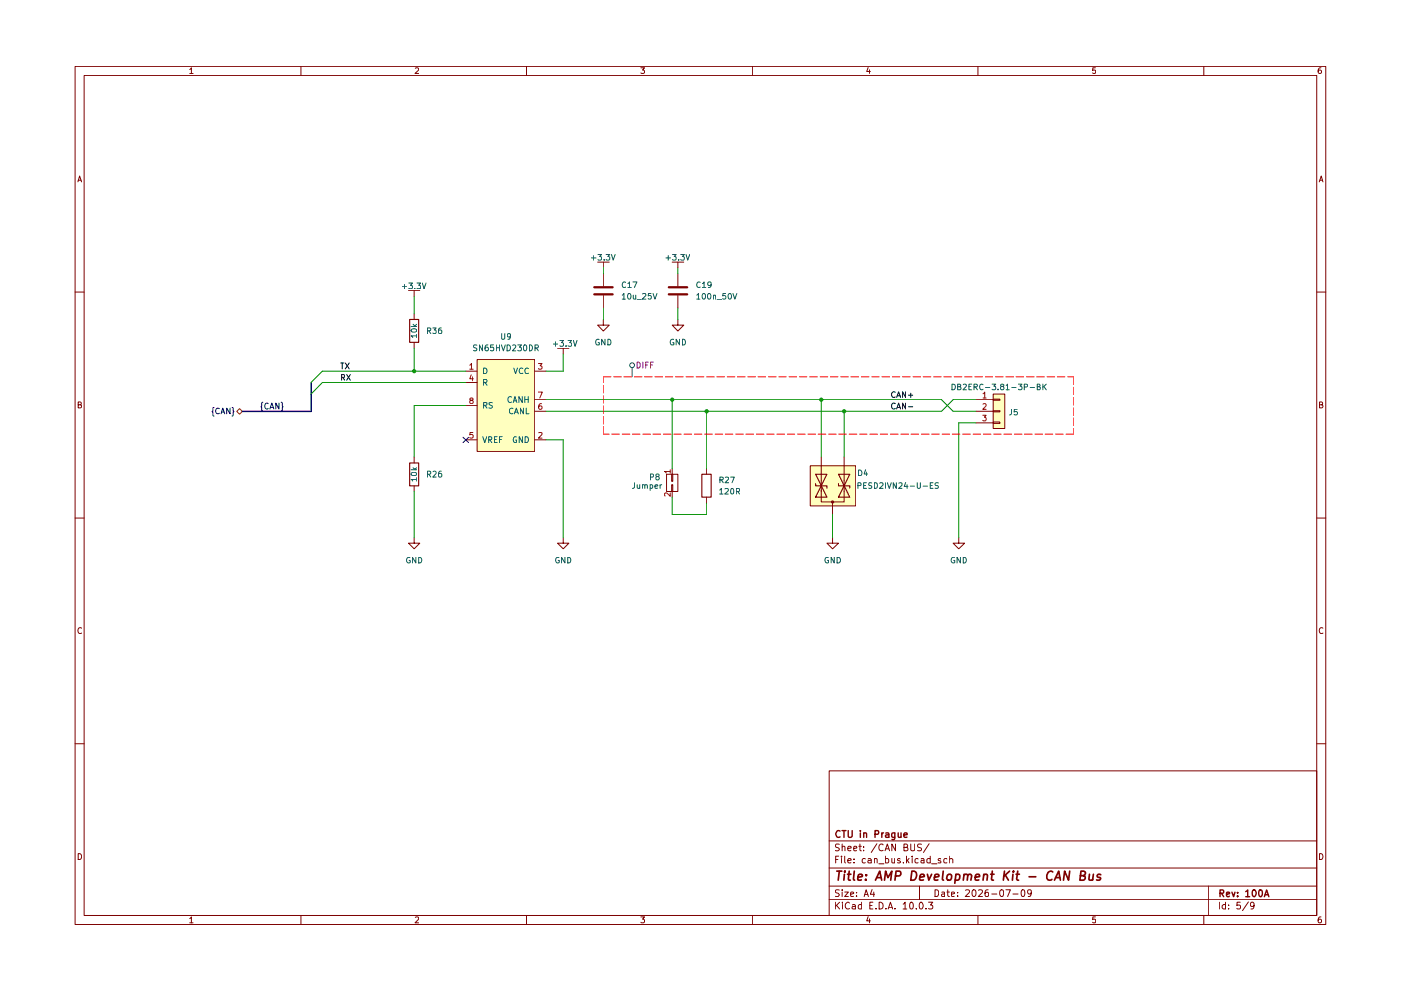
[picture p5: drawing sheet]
<svg xmlns="http://www.w3.org/2000/svg" width="420mm" height="297mm" viewBox="0 0 420 297" stroke-linecap="round" stroke-linejoin="round" font-family="sans-serif">
<g fill="none" stroke="#7d0000" stroke-width=".3">
<path d="M22.5 19.9h375.1v257.2h-375.1zM90.3 19.9v2.7M157.9 19.9v2.7M225.6 19.9v2.7M293.3 19.9v2.7M361 19.9v2.7M25.2 22.6h369.7v251.8h-369.7zM56.9 20.8l.5-.5v1.7M56.9 22h1M124.5 20.5l.7-.2 .4 .5-1.1 1.2h1.1M192.2 20.3h1.1l-.6 .7 .5 .2v.6l-.2 .2-.8-.2M260.3 20.2l-.4 1.2h1.1"/>
<path d="M260.8 20.9v1.1M328.5 20.3h-.8v.9l.8-.1v.8l-.8-.1M396.2 20.3h-.4a1.06 1.06 0 0 0-.2 1.7l.6-.2v-.6l-.6-.2-.3 .3M23.4 54.5l.5-1.8 .6 1.8M23.5 54h.8M395.6 54.5l.6-1.8 .5 1.8M395.8 54h.9M22.5 87.5h2.7M394.9 87.5h2.7M23.5 121.3l.7-.1 .1-.6-.8-.1v1.8h.6l.4-.6-.5-.4M395.7 121.3l.8-.1 .1-.6-.9-.1v1.8h.7l.3-.6-.4-.4M22.5 155.3h2.7"/>
<path d="M394.9 155.3h2.7M24.5 188.3a.79 .79 0 0 0-1.1 .7 .79 .79 0 0 0 1.1 .7M396.7 188.3a.79 .79 0 0 0-1.1 .7 .79 .79 0 0 0 1.1 .7M22.5 222.9h2.7M248.7 231.1h146.2v43.3h-146.2zM394.9 222.9h2.7M23.5 255.9a.9 .9 0 0 1 1 .9 .9 .9 0 0 1-1 .8zM248.7 252.1h146.2M250.6 257.6h.7M251.5 256.6h-.9v2.1M251.7 253.1l-.8-.1-.4 .4 .2 .5 .8 .3 .2 .5-.4 .3-.8-.1M252.4 256.6l-.2 .2h.3l-.1-.2v.3"/>
<path d="M252.4 257.3v1.4M252.6 253.9l.2-.2h.5l.1 1.3M252.6 253v2M253.3 256.6v1.8l.3 .3M254.3 258l1-.2-.4-.5h-.3l-.3 .3v.8l.3 .3 .6-.1M254.3 254.3l1-.1-.1-.5a.6 .6 0 0 0-.9 .3l.1 .9h.8M256 254.3l1-.1-.1-.5h-.6l-.3 .3 .1 .9h.8M256.1 258.5v.2M256.1 257.5v.1M257.6 253.7h.7M257.9 253v1.8l.4 .2M259 254.8v.2"/>
<path d="M259 253.7v.3M259.5 257.5l-.6-.2-.3 .4 .1 .9h.8M260.3 257.5l.6-.2 .4 .3v1.1M261.3 257.8l-1 .2v.2l.3 .5 .7-.1M262.2 257.6l.3-.3 .5 .2 .1 1.2M262.2 257.3v1.4M263 252.9l-1.7 2.6M263.6 258.9h1.5M264.8 253.2v-.1a.94 .94 0 0 0-1.3 .9 .94 .94 0 0 0 1.3 .8M265.4 255l.7-2 .7 2M265.6 257.5l.6-.2 .3 .4-.1 .9h-.8M265.6 256.6v2.1"/>
<path d="M265.6 254.4h.9M267.5 257.3v1.3l.8-.1M268.3 257.3v1.4M268.6 253v2l-1.1-2v2M269.9 257.5l-.4-.2-.3 .4 .9 .7-.4 .3-.5-.1M270.9 258.5v.2M271.1 254l.8-.1 .3-.3-.1-.4-.3-.2h-.7v2h.8l.3-.2 .1-.5-.5-.3M271.9 256.6v2.1M272.1 257.9l.5 .8M272.6 257.3l-.7 .8M273.1 253v1.7l.5 .3 .6-.1 .1-.2v-1.7M273.6 256.6v.3"/>
<path d="M273.6 257.3v1.4M275.3 257.5l-.5-.2-.4 .4 .2 .9h.7M276.3 257.5l.1-.2 .6 .2 .1 1.2M276.4 253.1a.79 .79 0 0 0-1.2 .3l.1 .5 .9 .3 .2 .2-.2 .5h-1M277.1 257.8l-.7 .1-.2 .3 .2 .5 .7-.1M278.6 252.9l-1.7 2.6M279 257.5a.6 .6 0 0 0-1 .2l.1 .9h.9M279 256.6v2.1M279.4 258.9h1.6M282.1 257.5l-.4-.2-.4 .3 .1 .3 .7 .2v.5h-.8M284 257.5l-.6-.2-.4 .4 .2 .9h.8M284.8 257.6l.6-.3 .3 .3v1.1"/>
<path d="M284.8 256.6v2.1M395.7 255.9a.9 .9 0 0 1 1.1 .9 .9 .9 0 0 1-1.1 .8zM56.9 275.3l.5-.5v1.8M56.9 276.6h1M90.3 274.4v2.7M124.5 275l.7-.2 .4 .5-1.1 1.3h1.1M157.9 274.4v2.7M192.2 274.8h1.1l-.6 .7 .5 .2v.7l-.2 .2-.8-.2M225.6 274.4v2.7M248.7 269.7h146.2M248.7 265.6h146.2M248.7 260.2h146.2"/>
<path d="M250.6 270.4v2.1M250.9 271.4l.9 1.1M251.7 266.8l-1.1 .1v.6l.9 .3 .2 .5-.4 .4-.8-.1M251.8 270.4l-1.2 1.2M252.6 266.7v.2M252.6 267.4v1.3M252.6 270.4v.3M252.6 271.1v1.4M253.3 267.4h1.1l-1.1 1.3h1.1M254.8 270.7a.91 .91 0 0 0-1.2 .1 .91 .91 0 0 0 0 1.2 .81 .81 0 0 0 1.1 .4l.1-.1M255.1 268.1l.9-.3-.1-.3-.5-.1-.3 .2 .1 1h.7M255.6 271.3l.3-.2 .6 .2v1.2"/>
<path d="M256.5 271.6l-.9 .2-.1 .2 .1 .4h.9M256.9 268.5v.2M256.9 267.5v.1M258.3 271.3l-.5-.2-.4 .4 .2 .9h.7M258.3 270.4v2.1M259.2 268.7l.6-2 .6 2M259.3 268.1h1M260.3 274.7l-.4 1.3h1.1M260.8 275.4v1.2M260.9 271.4h.6M261.5 266.6l-.5 1.5h1.3M261.8 270.4h-.9v2.1h.9"/>
<path d="M262 267.4v1.3M262.7 272.3v.2M263.7 270.4a1.03 1.03 0 0 1 1.2 1 1.03 1.03 0 0 1-1.2 1.1zM265.7 272.3v.2M266.4 272.5l.6-2.1 .7 2.1M266.5 271.9h1M268.4 272.3v.2M270.8 271l.6-.6v2.1M270.8 272.5h1.1M273.2 270.4a1.08 1.08 0 0 1 .7 1 1.08 1.08 0 0 1-.7 1.1 1.38 1.38 0 0 1 0-2.1zM274.8 272.3v.2l-.1-.1 .1-.1v.2M275.8 265.6v4.1"/>
<path d="M275.8 270.7l.4-.3a1.08 1.08 0 0 1 .7 1 1.08 1.08 0 0 1-.7 1.1l-.4-.2-.1-.6zM277.7 272.3v.2M278.5 270.4h1.2l-.6 .9 .6 .1v.9l-.4 .2-.8-.2M280.4 266.7a1.02 1.02 0 0 1 1.1 1 1.02 1.02 0 0 1-1.1 1zM282.4 267.5h.8l.1 1.2M283.3 267.8l-.9 .4 .2 .5 .7-.1M284 267.4h.7M284.2 266.7v1.7l.5 .3M285.3 268.1l1-.3-.1-.3-.6-.1-.3 .2 .1 1h.8M287.2 268.5v.2M287.2 267.5v.1M289.6 266.9l1-.1 .1 .5-1.2 1.4h1.2"/>
<path d="M291.7 266.9l.5-.2a1 1 0 0 1 .6 1.1 1 1 0 0 1-1 .8l-.3-.6zM293.3 274.4v2.7M293.5 266.9l.7-.2 .4 .2v.4l-1.2 1.4h1.2M296.3 266.7l-.6 .1a1.52 1.52 0 0 0 0 1.9l.6-.1 .2-.8-.3-.3h-.5l-.3 .3M297.4 268h1.6M299.9 267l.6-.3a1.23 1.23 0 0 1 0 2l-.6-.4zM301.7 266.7h1.3l-.8 2M303.8 268h1.5M306.4 266.9l.5-.2a1.38 1.38 0 0 1 0 2l-.4-.1-.2-.3zM309.3 267.5l-.4 .5h-.4l-.3-.5 .1-.6 .2-.2 .7 .2v1.3a.64 .64 0 0 1-.8 .5M328.5 274.8h-.8v.9l.8-.1v.9l-.8-.1M361 274.4v2.7"/>
<path d="M362.4 265.6v8.8M365.7 270.4v2.1M367.5 271.3l-.6-.2-.4 .4v.6a.72 .72 0 0 0 1 .3M367.5 270.4v2.1M368.5 272.3v.2M368.5 271.3v.1M371.9 270.4h-.9l-.1 1h1v.9l-.2 .2-.8-.2M374.4 270.3l-1.8 2.7M376.1 271.4l-.3 .3h-.5l-.3-.3v-.6l.3-.4h.5l.3 .4a1.44 1.44 0 0 1-.3 1.6l-.6 .1M396.2 274.8l-.6 .1-.2 .4-.1 1 .3 .3 .6-.2v-.8l-.6-.1-.3 .3"/>
</g>
<g fill="none" stroke="#7d0000" stroke-width=".42">
<path d="M251.9 249.1l-.1-.1a.96 .96 0 0 0-1.2 1 .96 .96 0 0 0 1.2 .9l.1-.1M252.5 249h1.2M253.1 249v2M254.4 249l.2 1.9a.72 .72 0 0 0 1-.2v-1.7M258 249v.1M258 249.6v1.4M259 249.8l.8-.1 .1 1.3M259 249.6v1.4M262.4 250.1l1-.1v-.9l-1-.1v2M264.5 249.6v1.4M265 249.6l-.4 .1-.1 .4M265.6 249.7a.6 .6 0 0 1 1 .3v1"/>
<path d="M266.6 250.1l-1 .4v.4h1M268.4 249.6v1.7l-.4 .4-.5-.1M268.4 249.7h-.8l-.2 .4 .2 .8h.8M269.4 249.6l.1 1.3 .7-.1M270.2 249.6v1.4M271.1 250.3l1-.2-.1-.4a.6 .6 0 0 0-.9 .3l.1 .9h.8M365.9 267.8l.9-.1 .1-.8-1-.2v2.1M366.3 267.8l.7 1M367.8 268.1l1-.3-.1-.3-.6-.1-.3 .3 .1 .9 .2 .2 .6-.2M369.4 267.4l.6 1.4 .4-1.4M371.1 268.5l.2 .1-.2 .2v-.2v.2M371.1 267.5l.2 .1-.2 .1v-.2v.2"/>
<path d="M373.6 267.3l.6-.6v2.1M373.6 268.8h1.2M375.7 266.9l.3-.2a1.08 1.08 0 0 1 .8 1.1 1.08 1.08 0 0 1-.8 1l-.3-.3-.2-.6zM377.7 266.9l.5-.2a1.22 1.22 0 0 1-.3 2.1l-.4-.9zM379.2 268.8l.7-2.1 .6 2.1M379.4 268.2h1"/>
</g>
<g fill="none" stroke="#7d0000" stroke-width=".51">
<path d="M251 261.1h1.5M251.7 261.1l-.3 2.7M253.2 262l-.1 1.8M253.4 261.1l-.1 .3M254.2 262h1M254.7 261.1l-.3 2.4 .1 .2 .5 .1M256.2 261.1l-.3 2.4 .4 .3M257.3 263l1.3-.3v-.5l-.8-.2-.4 .5-.1 1.2h1M259.7 263.6l-.1 .2M259.8 262.2v.3M262.6 263.8l1.2-2.7 .6 2.7M263 263.1h1.2"/>
<path d="M265.3 263.8l.3-2.7 .7 2 1.2-2-.4 2.7M268.6 262.6l1.2-.1a.79 .79 0 0 0-.1-1.4h-1l-.3 2.7M273.5 261.1a1.37 1.37 0 0 1 1.4 1.2 1.37 1.37 0 0 1-1.1 1.5h-.7zM275.8 263l1.4-.3-.1-.5-.2-.2-.8 .2-.3 1.3 .3 .3 .8-.1M278.1 262l.5 1.8 .8-1.8M280.2 263l1.3-.3v-.5l-.2-.2-.9 .2-.2 1.3 .3 .3 .8-.1M282.9 261.1l-.3 2.4 .4 .3M284.1 262.3a.78 .78 0 0 1 1.2 0v1a.76 .76 0 0 1-.7 .5 .76 .76 0 0 1-.7-.5zM286.7 262.2l.2-.2 .8 .2 .1 1.1-.6 .5-.8-.1M286.7 262l-.4 2.8M289.1 262.3a.69 .69 0 0 1 1.1 .2l-.1 1.3M289.1 262l-.2 1.8"/>
<path d="M290.2 262.5l.5-.5 .6 .2 .1 .3-.2 1.3M292.4 263l1.4-.3-.1-.5-.8-.2-.4 .5v1.2h1M295 262.3a.69 .69 0 0 1 1.2 .2l-.2 1.3M295.1 262l-.3 1.8M297.1 262h1M297.6 261.1l-.3 2.4 .1 .2 .5 .1M301.2 261.1l-.3 2.7M301.5 262.3l.9 1.5M302.8 261.1l-1.8 1.6M303.8 262l-.2 1.8M304 261.1l-.1 .3M304.7 262h1"/>
<path d="M305.2 261.1l-.3 2.4 .6 .3M308.6 262.8h2M315.7 261.4a.92 .92 0 0 0-1.5 .4l-.3 .5v.9a1.01 1.01 0 0 0 1.4 .5l.2-.1M316.2 263.8l1.3-2.7 .5 2.7M316.6 263.1h1.2M320.8 261.1l-.3 2.7-1.2-2.7-.4 2.7M324 262.5l1.2-.2 .3-.6v-.3l-.5-.3h-.8l-.4 2.7 1.3-.1a.68 .68 0 0 0 .4-.7 .68 .68 0 0 0-.6-.5M326.7 262l-.1 1.7 .7 .1 .4-.2M327.9 262l-.2 1.8M330.1 262.2l-.7-.2-.4 .5 .4 .5 .5 .1 .2 .2-.2 .4h-1.1"/>
</g>
<g fill="#ffffbf">
<path d="M297.9 118.1h3.4v10.3h-3.4z"/>
<path d="M243 139.6h13.6v12h-13.6z"/>
<path d="M143.1 107.8h17.3v27.5h-17.3z"/>
</g>
<g fill="none" stroke="#7d0000" stroke-width=".3">
<path d="M292.7 119.8h5.2M297.9 119.6h2v.4h-2zM297.9 118.1h3.4v10.3h-3.4zM243 139.6h13.6v12h-13.6zM246.3 137v10.3M253.2 137v5M292.7 123.3h5.2M292.7 126.7h5.2M297.9 123.1h2v.3h-2zM297.9 126.5h2v.4h-2zM199.9 142.2h3.4v5.1h-3.4zM201.4 145.3h.4v2h-.4z"/>
<path d="M201.4 142.2h.4v2.1h-.4zM201.6 140.5v1.7M201.6 147.3v1.7M211.9 140.5v1.7M211.9 149v1.8M249.7 150.5v3.7M253.2 142.2v8.3h-6.9v-3.6M168.9 161.1v1.7h1.7l-1.7 1.7-1.7-1.7h1.7M249.7 161.1v1.7h1.8l-1.8 1.7-1.7-1.7h1.7M287.5 161.1v1.7h1.8l-1.8 1.7-1.7-1.7h1.7"/>
</g>
<path d="M294.8 118l.5-.5v1.8M294.8 119.3h.9M294.7 124.5h1l-.5 .6 .5 .3v.6l-.2 .2-.8-.2M294.8 121.2l.7-.2 .2 .5-1 1.2h1M201 141.3h-1.7l.5 .5M201 147.7v1.1l-1.2-1.1-.5 .3 .2 .7M201 140.8v1" fill="none" stroke="#a40000" stroke-width=".3"/>
<g fill="none" stroke="#040404" stroke-width=".3">
<path d="M102.2 108.8h.9M102.4 113.1h.8l.1-.7-.9-.1v1.7M102.6 108.8v1.8M102.8 113.1l.6 .9M103.5 108.8l1.2 1.8M104 112.3l1.1 1.7M104.7 108.8l-1.2 1.8M105.1 112.3l-1.1 1.7M268.5 117.6a.76 .76 0 0 0-1.1 .7 .76 .76 0 0 0 1.1 .7M268.9 119.1l.6-1.7 .6 1.7M269.1 118.6h.8M271.6 117.4v1.7l-.9-1.7v1.7"/>
<path d="M272.5 118.4h1.2M273.1 117.9v1.2M268.5 121a.79 .79 0 0 0-1.1 .7 .79 .79 0 0 0 1.1 .7M268.9 122.6l.6-1.8 .6 1.8M269.1 122.1h.8M271.6 120.8v1.8l-.9-1.8v1.8M272.5 121.9h1.2"/>
</g>
<path d="M210.5 142.2h2.8v6.8h-2.8zM244.6 144.9v.7h3.4v.7M244.6 142.2h3.4l-3.4 6.8h3.4zM249.5 150.2h.4v.5h-.4zM251.5 144.9v.7h3.3v.7M251.5 142.2h3.3l-3.3 6.8h3.3z" fill="none" stroke="#7d0000" stroke-width=".34"/>
<path d="M78.8 120.6l-.3 .2v.9l-.3 .2 .3 .3v.8l.3 .2M80.4 121a.83 .83 0 0 0-1.1 .6 .83 .83 0 0 0 .9 1l.2-.2M80.9 122.6l.6-1.8 .6 1.8M81.1 122.1h.9M83.7 120.8v1.8l-1-1.8v1.8M84.3 120.6l.4 .2v.9l.2 .2-.2 .3v.8l-.4 .2" fill="none" stroke="#00007d" stroke-width=".3"/>
<path d="M71 123.3l.8-.8 .9 .8-.9 .9z" fill="#fff"/>
<path d="M71 123.3l.8-.8 .9 .8-.9 .9z" fill="none" stroke="#694d00" stroke-width=".3"/>
<path d="M64.2 122.1l-.4 .2v.9l-.2 .2 .2 .2v.9l.4 .2M65.8 122.5a.76 .76 0 0 0-1.1 .7 .76 .76 0 0 0 1.1 .7M66.3 124l.5-1.7 .6 1.7M66.5 123.5h.7M69 122.3v1.7l-1-1.7v1.7M69.6 122.1l.3 .2v.9l.3 .2-.3 .2v.9l-.3 .2M138.9 131.1l1.6 1.6M140.5 131.1l-1.6 1.6" fill="none" stroke="#00007d" stroke-width=".3"/>
<g fill="none" stroke="#3d3d3d" stroke-width=".3">
<path d="M189.6 110.2v2.7"/>
<circle cx="189.6" cy="109.5" r=".72"/>
</g>
<g fill="none" stroke="#7d0000" stroke-width=".3">
<path d="M179.2 78.6h3.5M180.9 78.6v1.7M201.6 78.6h3.5M203.3 78.6v1.7M122.5 87.1h3.4M124.2 87.1v1.8M124.2 94.1v1.7M180.9 95.8v1.7h1.8l-1.8 1.7-1.7-1.7h1.7M180.9 82v3.8M180.9 88.6v3.7M203.3 95.8v1.7h1.8l-1.8 1.7-1.7-1.7h1.7M203.3 82v3.8"/>
<path d="M203.3 88.6v3.7M124.2 102.6v1.8M139.7 111.3h3.4M139.7 114.6h3.4M143.1 107.8h17.3v27.5h-17.3zM160.4 111.3h3.3M160.4 119.8h3.3M167.2 104.4h3.4M168.9 104.4v1.7M124.2 137v1.8M139.7 131.8h3.4M139.7 121.6h3.4"/>
<path d="M160.4 131.8h3.3M160.4 123.3h3.3M124.2 145.6v1.7M124.2 161.1v1.7h1.7l-1.7 1.7-1.7-1.7h1.7"/>
</g>
<path d="M178.2 86.1h5.5M178.2 88.2h5.5M200.6 86.1h5.5M200.6 88.2h5.5" fill="none" stroke="#7d0000" stroke-width=".68"/>
<path d="M122.9 95.8h2.7v6.8h-2.7zM122.9 138.8h2.7v6.8h-2.7z" fill="none" stroke="#7d0000" stroke-width=".34"/>
<path d="M140.9 109.5l.5-.5v1.7M140.9 110.7h1M141.2 120l-.3-.3 .1-.2 .7-.1 .2 .3-1 .6v.3l.3 .4h.4l.3-.4v-.3l-.3-.3M141.3 112.4l-.4 1.1h1.1M141.7 112.9v1.2M161.5 109h1.1l-.6 .6 .6 .3-.1 .6-.3 .2-.7-.2M161.5 117.5h1.1l-.7 1.8M141.8 129.6h-.8l-.1 .8 .8-.1 .1 .8-.2 .2-.7-.2M161.5 129.7l.7-.1 .4 .4-1.1 1.3h1.1M162.4 121h-.3a1.06 1.06 0 0 0-.2 1.7l.5-.1 .2-.6-.4-.3h-.3l-.4 .3" fill="none" stroke="#a40000" stroke-width=".3"/>
<g fill="none" stroke="#005b5b" stroke-width=".3">
<path d="M145 110.3a.86 .86 0 0 1 1.1 .9 .86 .86 0 0 1-1.1 .8zM145 114.6h.9l.1-.7-1-.2v1.8M145.5 114.6l.5 .9M153.4 119a.79 .79 0 0 0-1.1 .8 .79 .79 0 0 0 1.1 .7M154.1 110.3l.5 1.7 .6-1.7M156.6 118.9v1.7l-1-1.7v1.7M156.8 110.5a.76 .76 0 0 0-1.1 .7 .76 .76 0 0 0 1.1 .6M157.4 118.9v1.7M157.4 119.7h1M158.4 118.9v1.7M158.5 110.5a.76 .76 0 0 0-1.1 .7 .76 .76 0 0 0 1.1 .6M144.8 130.9l.6 1.8 .6-1.8"/>
<path d="M145 121.5l.9-.1 .1-.7-1-.1v1.7M145.5 121.5l.5 .8M146.6 131.8l.8-.1-.1-.7-.7-.1v1.8M146.9 131.8l.6 .9M147.7 120.7h-1v.5l.8 .4 .2 .4-.4 .3h-.7M148.3 131.7h.5M149.1 130.9h-.8v1.8h.8M149.8 131.7h.6M150.6 130.9h-.8v1.8M153.8 122.5a.76 .76 0 0 0-1.1 .7 .76 .76 0 0 0 1.1 .7M153.9 120.6l.5-1.7 .6 1.7M154.1 120.1h.8"/>
<path d="M154.3 124l.6-1.7 .5 1.7M154.4 123.5h.9M154.9 131a.81 .81 0 0 0-1 .8 .81 .81 0 0 0 1 .8v-.7h-.3M156.7 130.9v1.8l-1-1.8v1.8M157 122.3v1.7l-1-1.7v1.7M157.5 130.9a.9 .9 0 0 1 1 .9 .9 .9 0 0 1-1 .9zM157.8 122.3v1.7h.9"/>
</g>
<path d="M93.3 114.7v8.6h-20.6" fill="none" stroke="#00007d" stroke-width=".42"/>
<g fill="none" stroke="#009000" stroke-width=".3">
<path d="M124.2 88.9v5.2M180.9 80.3v1.7M180.9 92.3v3.5M203.3 80.3v1.7M203.3 92.3v3.5M124.2 104.4v6.9M139.7 111.3h-43l-3.4 3.3M139.7 114.6h-43l-3.4 3.5M163.7 119.8h118.7l3.4 3.5h6.9M168.9 106.1v5.2h-5.2M201.6 119.8v20.7M246.3 119.8v17.2"/>
<path d="M292.7 119.8h-6.9l-3.4 3.5h-118.7M139.7 121.6h-15.5v15.4M163.7 131.8h5.2v29.3M211.9 123.3v17.2M253.2 123.3v13.7M292.7 126.7h-5.2v34.4M124.2 147.3v13.8M201.6 149v5.2h10.3v-3.4M249.7 154.2v6.9"/>
</g>
<g fill="#009000">
<circle cx="253.2" cy="123.3" r=".64"/>
<circle cx="246.3" cy="119.8" r=".64"/>
<circle cx="124.2" cy="111.3" r=".64"/>
<circle cx="211.9" cy="123.3" r=".64"/>
<circle cx="201.6" cy="119.8" r=".64"/>
</g>
<g fill="none" stroke="#f00" stroke-width=".3">
<path d="M180.9 115.5v2.3M180.9 118.6v2.2M183.2 112.9h-2.3v1.7M184.1 112.9h2.3M187.1 112.9h2.3M190.2 112.9h2.3M193.3 112.9h2.3M196.4 112.9h2.3M199.6 112.9h2.2M202.6 112.9h2.3M205.7 112.9h2.2M208.8 112.9h2.3"/>
<path d="M211.9 112.9h2.3M215 112.9h2.3M218.1 112.9h2.3M221.1 112.9h2.3M224.3 112.9h2.3M227.3 112.9h2.3M230.5 112.9h2.2M233.6 112.9h2.2M236.6 112.9h2.3M239.8 112.9h2.2M242.8 112.9h2.3M246 112.9h2.2"/>
<path d="M249 112.9h2.3M252.1 112.9h2.3M255.2 112.9h2.3M258.3 112.9h2.3M261.5 112.9h2.2M264.5 112.9h2.3M267.6 112.9h2.2M270.7 112.9h2.3M273.8 112.9h2.3M276.9 112.9h2.2M280 112.9h2.3M283 112.9h2.3"/>
<path d="M286.2 112.9h2.3M289.3 112.9h2.2M292.4 112.9h2.2M295.5 112.9h2.2M298.5 112.9h2.3M301.7 112.9h2.3M304.7 112.9h2.3M307.8 112.9h2.3M310.9 112.9h2.3M314 112.9h2.3M317.1 112.9h2.3M320.2 112.9h1.7v2.3"/>
<path d="M321.9 116.1v2.2M321.9 119.1v2.3M180.9 127.8v2.3h1.8M180.9 121.7v2.3M180.9 124.8v2.3M183.5 130.1h2.3M186.6 130.1h2.3M189.7 130.1h2.2M192.8 130.1h2.3M195.8 130.1h2.3M199 130.1h2.3M202.1 130.1h2.2"/>
<path d="M205.1 130.1h2.3M208.3 130.1h2.2M211.3 130.1h2.3M214.5 130.1h2.2M217.5 130.1h2.3M220.6 130.1h2.3M223.7 130.1h2.3M226.8 130.1h2.3M230 130.1h2.2M233 130.1h2.3M236.1 130.1h2.2M239.2 130.1h2.3"/>
<path d="M242.3 130.1h2.3M245.4 130.1h2.2M248.5 130.1h2.3M251.5 130.1h2.3M254.7 130.1h2.3M257.8 130.1h2.2M260.9 130.1h2.2M264 130.1h2.2M267 130.1h2.3M270.2 130.1h2.3M273.2 130.1h2.3M276.4 130.1h2.2"/>
<path d="M279.4 130.1h2.3M282.5 130.1h2.3M285.6 130.1h2.3M288.7 130.1h2.3M291.8 130.1h2.2M294.9 130.1h2.3M298 130.1h2.2M301.1 130.1h2.3M304.2 130.1h2.3M307.3 130.1h2.2M310.4 130.1h2.3M313.4 130.1h2.3"/>
<path d="M316.6 130.1h2.3M321.9 122.3v2.2M321.9 125.3v2.3M321.9 128.4v1.7h-2.2"/>
</g>
<path d="M191.1 108.5a.89 .89 0 0 1 .9 .9 .89 .89 0 0 1-.9 .9zM192.8 108.5v1.8M193.6 109.4h.5M194.4 108.5h-.8v1.8M195.1 109.4h.6M195.9 108.5h-.8v1.8" fill="none" stroke="#7d007d" stroke-width=".3"/>
<g fill="none" stroke="#005b5b" stroke-width=".3">
<path d="M177.4 77.3h1.3M178.1 76.6v1.4M179.3 76.3h1.1l-.6 .6 .5 .1v.8l-.2 .2-.8-.2M181.2 77.8v.2M181.8 76.3h1.1l-.6 .6 .5 .1v.8l-.3 .2-.7-.2M183.4 76.3l.5 1.7 .6-1.7M199.7 77.3h1.4M200.4 76.6v1.4M201.7 76.3h1.1l-.6 .6 .5 .1v.8l-.3 .2-.7-.2M203.5 77.8v.2M204.1 76.3h1.1l-.6 .6 .5 .1v.8l-.2 .2-.8-.2M205.7 76.3l.5 1.7 .6-1.7"/>
<path d="M120.6 85.9h1.3M121.3 85.3v1.2M122.6 84.8h1.1l-.6 .7 .5 .2v.7h-1M123.3 97.9h1.7M123.4 98.8a.82 .82 0 0 1 .9-.3 .82 .82 0 0 1 .6 .8 .99 .99 0 0 1-1.6-.3zM123.9 97.2l.6 .7M124.4 86.4v.1M125 97.2l-.6 .5M125.1 84.8h1.1l-.6 .7 .5 .2v.7h-1M126.7 84.8l.5 1.7 .6-1.7M128.2 99.1h.8l.1-.7-.9-.1v1.7M128.6 99.1l.6 .9"/>
<path d="M129.8 98.3h1l-.6 .6 .5 .2v.7l-.2 .2-.7-.2M132.3 98.3l-.6 .1-.1 .2-.1 1.1 .3 .3 .6-.2-.1-.8-.5-.1-.3 .3M150.5 100v1.5l.2 .2h.3l.4-.4v-1.3M186.6 88.5l.5-.5v1.7M186.6 89.7h.9M187.6 84.7a.74 .74 0 0 0-1 .6 .74 .74 0 0 0 1 .7M188.3 85l.5-.5v1.7M188.3 86.2h1M188.4 88.1l.2-.1a.88 .88 0 0 1 .7 .8 .88 .88 0 0 1-.7 .9l-.4-.7zM189.8 84.5h1.2l-.8 1.7M189.9 88.5l.1 1.1 .7-.1M190.7 88.5v1.2"/>
<path d="M191.1 89.8h1.3M192.7 88.1l.7-.1 .3 .5-1.1 1.2h1.1M195.2 88h-.7l-.1 .7 .8-.1v.9l-.2 .2-.6-.2M195.8 88l.6 1.7 .6-1.7M209 88.5l.5-.5v1.7M209 89.7h.9M210 84.7a.74 .74 0 0 0-1 .6 .74 .74 0 0 0 1 .7M210.7 85l.5-.5v1.7M210.7 86.2h1M210.7 88.1l.3-.1a.88 .88 0 0 1 .6 .8 .88 .88 0 0 1-.6 .9l-.4-.7zM212.3 88.1l.3-.1a.88 .88 0 0 1 .6 .8 .88 .88 0 0 1-.6 .9l-.4-.7zM213.3 85.3l-.4 .3h-.3l-.3-.3 .1-.7 .8 .1a1.17 1.17 0 0 1-.4 1.5h-.4"/>
<path d="M214 88.6h.5l.1 1.1M214 88.5v1.2M215.1 89.8h1.3M217.6 88h-.8l-.1 .7 .8-.1 .1 .9-.3 .2-.6-.2M218.5 88.1l.3-.1a.88 .88 0 0 1 .6 .8 .88 .88 0 0 1-.6 .9l-.4-.7zM219.8 88l.6 1.7 .6-1.7M125 100.7h-1.7l.5 .5M125 100.2v1M143 103.5h-.9v.6l.7 .3 .2 .4-.3 .4-.7-.1M144.7 103.4v1.8l-.9-1.8v1.8M146.3 103.4l-.5 .1-.3 .3v1l.3 .4 .6-.2-.1-.9h-.5l-.3 .3M148 103.4h-.8l-.1 .8 .8-.1 .1 .9-.3 .2-.6-.2"/>
<path d="M148.8 103.4v1.8M148.8 104.2h1M149.8 103.4v1.8M150.4 103.4l.6 1.8 .6-1.8M152.1 103.4a.9 .9 0 0 1 1 .9 .9 .9 0 0 1-1 .9zM153.1 100.8l-.3 .2-.7-.2 .1-.6 .6-.2a1.22 1.22 0 0 1-.1 1.7h-.4M153.8 103.5l.5-.1 .4 .5-1 1.3h1M155.3 103.4h1.1l-.6 .7 .5 .1v.8l-.3 .2-.7-.2M157.2 103.5l.2-.1a.95 .95 0 0 1 .6 .9 .95 .95 0 0 1-.6 .9 1.18 1.18 0 0 1-.2-1.7zM158.7 103.4a.89 .89 0 0 1 1 .9 .89 .89 0 0 1-1 .9zM160.4 104.3l.9-.1 .1-.7-1-.1v1.8M160.9 104.3l.6 .9"/>
<path d="M165.9 103.1h1.3M166.6 102.4v1.4M167.9 102h1.1l-.6 .7 .5 .2v.7l-.2 .2-.8-.2M169.8 103.6v.2M170.3 102h1.1l-.5 .7 .5 .2v.7l-.3 .2-.8-.2M172 102l.5 1.8 .6-1.8M179.7 101.8a.88 .88 0 0 0-1.1 .5 .88 .88 0 0 0 .4 1.1l.7-.1v-.6h-.3M181.4 101.7v1.7l-1-1.7v1.7M182.3 101.7a.93 .93 0 0 1 .9 .6 .93 .93 0 0 1-.3 1.1h-.6zM202 101.8a.88 .88 0 0 0-1 .5 .88 .88 0 0 0 .3 1.1l.8-.1v-.6h-.3M203.8 101.7v1.7l-1-1.7v1.7M204.6 101.7a.93 .93 0 0 1 1 .6 .93 .93 0 0 1-.4 1.1h-.6z"/>
<path d="M285.5 115.1a.86 .86 0 0 1 1 .9 .86 .86 0 0 1-1 .8zM287.2 115.9l.8-.1 .1-.4-.3-.3h-.6v1.7h.7l.3-.6-.4-.3M288.9 115.3l.6-.2 .3 .5-1 1.2h1M290.6 115.9h.6M291.4 115.1h-.8v1.7h.8M292.1 116l.8-.1 .2-.5-.3-.3h-.7v1.7M292.5 116l.6 .8M294.8 115.3a.81 .81 0 0 0-1.1 .5 .81 .81 0 0 0 .6 1l.5-.1M295.6 116.2h1.2M297.5 115.1h1.1l-.6 .6 .5 .2v.8l-.2 .1-.8-.1M299.3 116.7v.1M300.4 115.8l-.3-.3 .1-.3 .5-.1 .4 .3-.2 .3-.7 .2-.1 .3v.5l.3 .1h.5l.2-.3-.1-.5-.3-.2"/>
<path d="M301.8 115.6l.4-.5v1.7M301.8 116.8h.9M303.4 116.2h1.3M305.4 115.1h1.1l-.6 .6 .5 .2v.8l-.2 .1-.8-.1M307.2 116l.8-.1 .2-.5-.4-.3h-.6v1.7M308.9 116.2h1.3M311.1 115.9h.6l.2-.5-.2-.3h-.6v1.7l.8-.1 .1-.5-.3-.3M312.8 115.1v1.7M313 115.8l.8 1M313.8 115.1l-1 1M303.4 122.7l-.1 1.4-.5 .3M305.1 122.7h-.9l-.1 .8 .9-.1 .1 .8-.3 .2-.7-.2"/>
<path d="M123.3 140.8h1.7M123.4 141.8a.82 .82 0 0 1 .9-.3 .82 .82 0 0 1 .6 .8 .99 .99 0 0 1-1.6-.3zM123.9 140.2l.6 .6M125 143.7h-1.7l.5 .5M125 143.2v1M125 140.2l-.6 .4M128.2 142.2l.8-.1 .1-.7-.9-.2v1.8M128.6 142.2l.6 .8M129.9 141.4l.6-.2 .3 .5-1 1.3h1M132.3 141.2l-.5 .1-.2 .3-.1 1.1 .3 .3 .6-.2-.1-.8-.5-.1-.3 .3M190.3 144.7l-.1 1.4-.5 .3M191.1 145.3l.1 1 .7-.1"/>
<path d="M191.9 145.3v1.1M192.7 145.5l.6-.1 .1 1M192.7 145.3v1.1M193.4 145.5l.2-.2 .5 .1v1M195 145.4l.4-.1 .3 .2-.1 .8h-.6M195 145.3v1.7M195.1 143l.8-.2-.1-.6-.7-.1v1.7M196.4 145.8l.9-.2-.1-.2-.5-.1-.3 .2 .1 .8h.7M197 142.8l-.3-.3 .1-.3h.7l.1 .5-.9 .5 .1 .5 .2 .1h.4l.3-.3-.1-.5-.2-.2M198 145.3v1.1M198.5 145.3l-.5 .2M215.8 146.9l.5-.5v1.7"/>
<path d="M215.8 148.1h1M215.9 143.8h.8l.1-.7-.9-.1v1.7M216.3 143.8l.6 .9M217.4 146.6l.7-.2 .3 .5-1.1 1.2h1.1M217.5 143.1h.9l.1 .3-1.1 1.3h1.1M219.1 143h1.1l-.7 1.7M219.3 146.6l.2-.2a.95 .95 0 0 1 .6 .8 .95 .95 0 0 1-.6 .9l-.2-.1-.2-.5zM220.8 147.3l.9-.1v-.6l-.9-.2v1.7M221.2 147.3l.6 .8M257.3 145.5h.8v-.6l-.8-.2v1.7M257.5 140.9a.94 .94 0 0 1 1 .6 .94 .94 0 0 1-.4 1.1h-.6zM259 145.5h.6"/>
<path d="M259.6 140.8l-.4 1.3h1M259.8 144.7h-.8v1.7h.8M259.9 141.5v1.1M261.5 144.8h-.9v.7l.7 .1 .2 .4-.4 .4-.6-.1M262.2 144.7a.85 .85 0 0 1 .9 .8 .85 .85 0 0 1-.9 .9zM263.8 144.9l.7-.2 .3 .5-1.1 1.2h1.1M265.5 144.7v1.7M266.1 144.7l.6 1.7 .6-1.7M268.8 144.7v1.7l-.9-1.7v1.7M269.6 144.9l.8-.1 .1 .7-1 .9h1M271.6 144.6l-.4 1.2h1.1M272 145.3v1.1"/>
<path d="M273 145.7h1.2M275.1 144.7v1.3l.3 .4 .6-.4v-1.3M276.9 145.7h1.2M279 145.5h.6M279.8 144.7h-.8v1.7h.8M281.4 144.8l-.6-.1-.4 .3 .2 .5 .7 .2v.5l-.9 .1M122.9 167.1a.78 .78 0 0 0-1 .8 .78 .78 0 0 0 1.1 .7v-.6h-.3M124.7 167v1.7l-1-1.7v1.7M125.6 167a.85 .85 0 0 1 .9 .9 .85 .85 0 0 1-.9 .8zM167.6 167.1a.78 .78 0 0 0-1 .8 .78 .78 0 0 0 1.1 .7v-.6h-.3M169.4 167v1.7l-1-1.7v1.7M170.3 167a.85 .85 0 0 1 .9 .9 .85 .85 0 0 1-.9 .8z"/>
<path d="M248.4 167.1a.78 .78 0 0 0-1 .8 .78 .78 0 0 0 1.1 .7v-.6h-.3M250.2 167v1.7l-.9-1.7v1.7M251 167a.86 .86 0 0 1 1.1 .9 .86 .86 0 0 1-1.1 .8zM286.3 167.1a.78 .78 0 0 0-1.1 .8 .78 .78 0 0 0 1.1 .7v-.6h-.3M288 167v1.7l-1-1.7v1.7M288.9 167a.85 .85 0 0 1 .9 .9 .85 .85 0 0 1-.9 .8z"/>
</g>
</svg>
